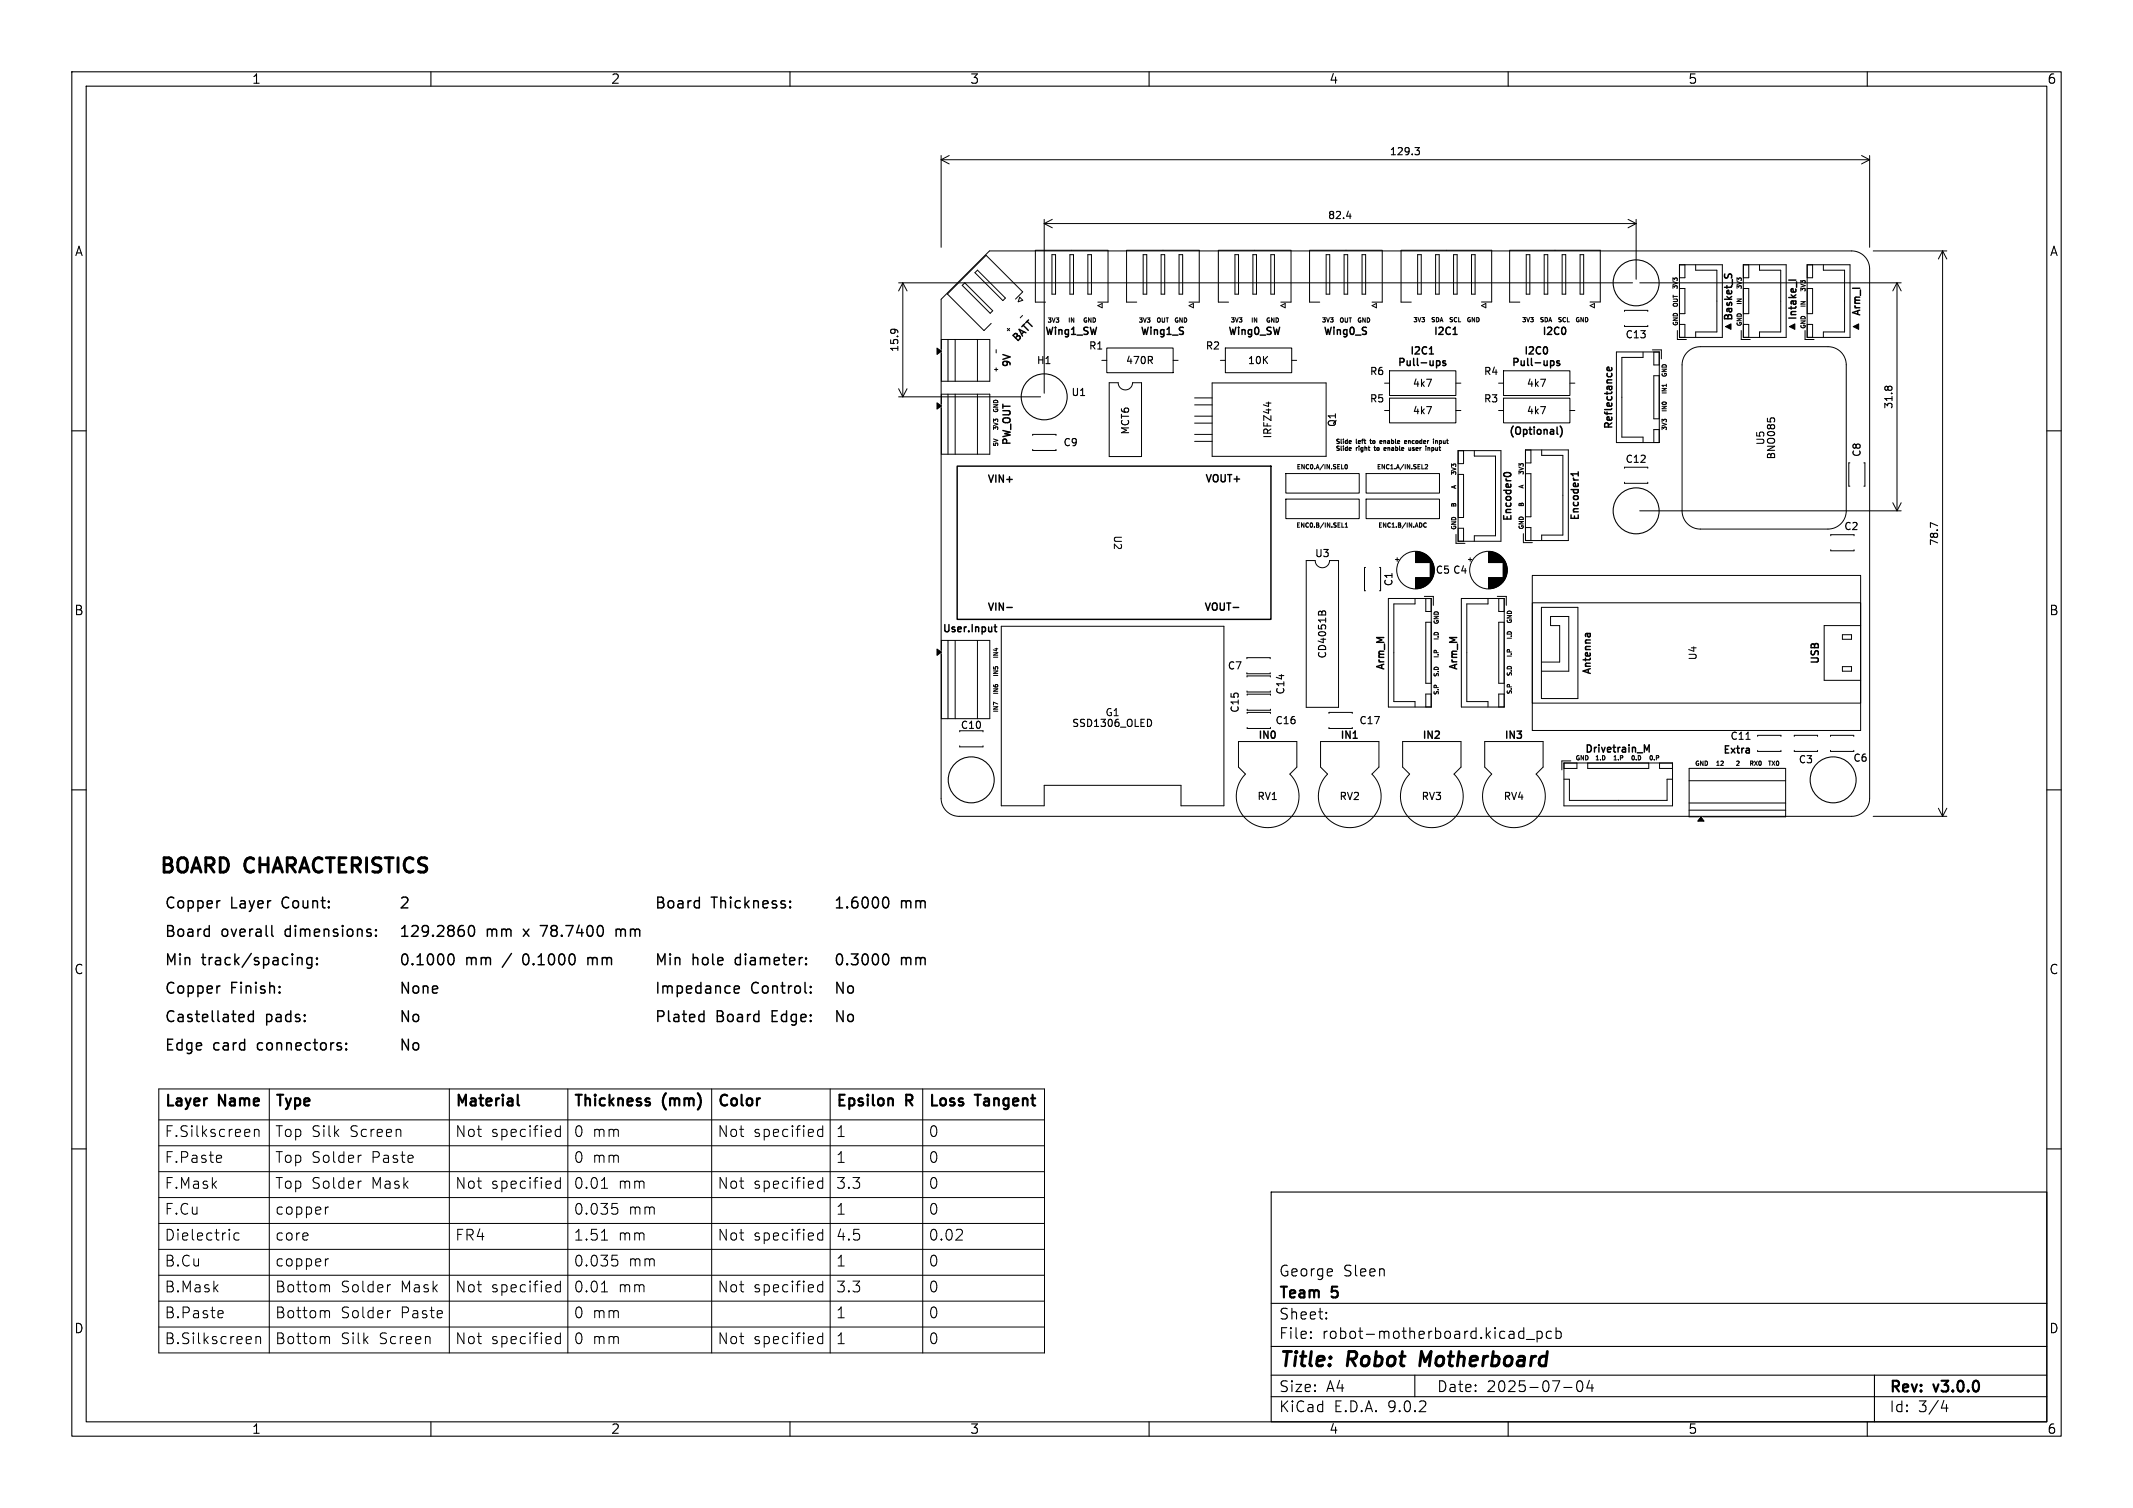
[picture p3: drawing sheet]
<svg xmlns="http://www.w3.org/2000/svg" width="297mm" height="210mm" viewBox="0 0 297 210" stroke-linecap="round" stroke-linejoin="round" font-family="sans-serif">
<defs><g id="words">
<g font-size="2.8">
<text x="22.1" y="122.6">BOARD</text>
<text x="34.2" y="122.6">CHARACTERISTICS</text>
<text x="178" y="190.9">Title:</text>
<text x="187.7" y="190.9">Robot</text>
<text x="198.6" y="190.9">Motherboard</text>
</g>
<g font-size="2.1">
<text x="22.9" y="127">Copper</text>
<text x="22.9" y="130.9">Board</text>
<text x="30.8" y="130.9">overall</text>
<text x="32.1" y="127">Layer</text>
<text x="39.5" y="127">Count:</text>
<text x="39.9" y="130.9">dimensions:</text>
<text x="55.5" y="127">2</text>
<text x="55.5" y="130.9">129.2860</text>
<text x="67.7" y="130.9">mm</text>
<text x="73.1" y="130.9">x</text>
<text x="75.8" y="130.9">78.7400</text>
<text x="86.5" y="130.9">mm</text>
<text x="91.1" y="127">Board</text>
<text x="99" y="127">Thickness:</text>
<text x="116" y="127">1.6000</text>
<text x="125.3" y="127">mm</text>
<text x="22.9" y="134.9">Min</text>
<text x="28.1" y="134.9">track/spacing:</text>
<text x="55.5" y="134.9">0.1000</text>
<text x="64.8" y="134.9">mm</text>
<text x="70.3" y="134.9">/</text>
<text x="73.3" y="134.9">0.1000</text>
<text x="82.6" y="134.9">mm</text>
<text x="91.1" y="134.9">Min</text>
<text x="96.3" y="134.9">hole</text>
<text x="102.6" y="134.9">diameter:</text>
<text x="116" y="134.9">0.3000</text>
<text x="125.3" y="134.9">mm</text>
<text x="22.9" y="142.8">Castellated</text>
<text x="22.9" y="138.8">Copper</text>
<text x="32.1" y="138.8">Finish:</text>
<text x="36.9" y="142.8">pads:</text>
<text x="55.5" y="142.8">No</text>
<text x="55.5" y="138.8">None</text>
<text x="91.1" y="138.8">Impedance</text>
<text x="91.1" y="142.8">Plated</text>
<text x="99.7" y="142.8">Board</text>
<text x="104.5" y="138.8">Control:</text>
<text x="107.6" y="142.8">Edge:</text>
<text x="116" y="138.8">No</text>
<text x="116" y="142.8">No</text>
<text x="22.9" y="146.8">Edge</text>
<text x="29.7" y="146.8">card</text>
<text x="36" y="146.8">connectors:</text>
<text x="55.5" y="146.8">No</text>
<text x="22.9" y="154.8">Layer</text>
<text x="30.5" y="154.8">Name</text>
<text x="38.2" y="154.8">Type</text>
<text x="63.3" y="154.8">Material</text>
<text x="79.8" y="154.8">Thickness</text>
<text x="92.3" y="154.8">(mm)</text>
<text x="99.8" y="154.8">Color</text>
<text x="116.3" y="154.8">Epsilon</text>
<text x="126.2" y="154.8">R</text>
<text x="129.2" y="154.8">Loss</text>
<text x="136" y="154.8">Tangent</text>
<text x="22.9" y="158.5">F.Silkscreen</text>
<text x="38.2" y="158.5">Top Silk</text>
<text x="48.5" y="158.5">Screen</text>
<text x="63.3" y="158.5">Not</text>
<text x="68.2" y="158.5">specified</text>
<text x="79.8" y="158.5">0 mm</text>
<text x="99.8" y="158.5">Not</text>
<text x="104.8" y="158.5">specified</text>
<text x="116.3" y="158.5">1</text>
<text x="129.2" y="158.5">0</text>
<text x="22.9" y="162.1">F.Paste</text>
<text x="22.9" y="165.7">F.Mask</text>
<text x="38.2" y="165.7">Top Solder</text>
<text x="38.2" y="162.1">Top Solder</text>
<text x="51.5" y="165.7">Mask</text>
<text x="51.5" y="162.1">Paste</text>
<text x="63.3" y="165.7">Not</text>
<text x="68.2" y="165.7">specified</text>
<text x="79.8" y="165.7">0.01</text>
<text x="79.8" y="162.1">0 mm</text>
<text x="86" y="165.7">mm</text>
<text x="99.8" y="165.7">Not</text>
<text x="104.8" y="165.7">specified</text>
<text x="116.3" y="165.7">3.3</text>
<text x="116.3" y="162.1">1</text>
<text x="129.2" y="162.1">0</text>
<text x="129.2" y="165.7">0</text>
<text x="22.9" y="172.9">Dielectric</text>
<text x="22.9" y="169.3">F.Cu</text>
<text x="38.2" y="169.3">copper</text>
<text x="38.2" y="172.9">core</text>
<text x="63.3" y="172.9">FR4</text>
<text x="79.8" y="172.9">1.51</text>
<text x="79.8" y="169.3">0.035</text>
<text x="86" y="172.9">mm</text>
<text x="87.4" y="169.3">mm</text>
<text x="99.8" y="172.9">Not</text>
<text x="104.8" y="172.9">specified</text>
<text x="116.3" y="172.9">4.5</text>
<text x="116.3" y="169.3">1</text>
<text x="129.2" y="172.9">0.02</text>
<text x="129.2" y="169.3">0</text>
<text x="22.9" y="176.5">B.Cu</text>
<text x="38.2" y="176.5">copper</text>
<text x="79.8" y="176.5">0.035</text>
<text x="87.4" y="176.5">mm</text>
<text x="116.3" y="176.5">1</text>
<text x="129.2" y="176.5">0</text>
<text x="178" y="178">George</text>
<text x="187" y="178">Sleen</text>
<text x="22.9" y="180.1">B.Mask</text>
<text x="22.9" y="183.8">B.Paste</text>
<text x="38.2" y="180.1">Bottom</text>
<text x="38.2" y="183.8">Bottom</text>
<text x="47.3" y="180.1">Solder</text>
<text x="47.3" y="183.8">Solder</text>
<text x="55.6" y="180.1">Mask</text>
<text x="55.6" y="183.8">Paste</text>
<text x="63.3" y="180.1">Not</text>
<text x="68.2" y="180.1">specified</text>
<text x="79.8" y="180.1">0.01</text>
<text x="79.8" y="183.8">0 mm</text>
<text x="86" y="180.1">mm</text>
<text x="99.8" y="180.1">Not</text>
<text x="104.8" y="180.1">specified</text>
<text x="116.3" y="183.8">1</text>
<text x="116.3" y="180.1">3.3</text>
<text x="129.2" y="180.1">0</text>
<text x="129.2" y="183.8">0</text>
<text x="178" y="184">Sheet:</text>
<text x="178" y="181.2">Team</text>
<text x="185.5" y="181.2">5</text>
<text x="22.9" y="187.4">B.Silkscreen</text>
<text x="38.2" y="187.4">Bottom</text>
<text x="47.3" y="187.4">Silk</text>
<text x="52.6" y="187.4">Screen</text>
<text x="63.3" y="187.4">Not</text>
<text x="68.2" y="187.4">specified</text>
<text x="79.8" y="187.4">0 mm</text>
<text x="99.8" y="187.4">Not</text>
<text x="104.8" y="187.4">specified</text>
<text x="116.3" y="187.4">1</text>
<text x="129.2" y="187.4">0</text>
<text x="178" y="186.7">File:</text>
<text x="184.1" y="186.7">robot-motherboard.kicad_pcb</text>
<text x="178" y="196.9">KiCad</text>
<text x="178" y="194.1">Size:</text>
<text x="184.7" y="194.1">A4</text>
<text x="185.7" y="196.9">E.D.A.</text>
<text x="193.3" y="196.9">9.0.2</text>
<text x="200" y="194.1">Date:</text>
<text x="207" y="194.1">2025-07-04</text>
<text x="263" y="194.3">Rev:</text>
<text x="263" y="196.9">Id:</text>
<text x="267.1" y="196.9">3/4</text>
<text x="269.4" y="194.3">v3.0.0</text>
</g>
<g font-size="1.8">
<text x="35" y="11.9">1</text>
<text x="85" y="11.9">2</text>
<text x="135" y="11.9">3</text>
<text x="185" y="11.9">4</text>
<text x="235" y="11.9">5</text>
<text x="285" y="11.9">6</text>
<text x="10.3" y="35.9">A</text>
<text x="285.4" y="35.9">A</text>
<text x="10.3" y="85.9">B</text>
<text x="285.3" y="85.9">B</text>
<text x="10.3" y="135.9">C</text>
<text x="285.3" y="135.9">C</text>
<text x="10.3" y="185.9">D</text>
<text x="285.3" y="185.9">D</text>
<text x="35" y="199.9">1</text>
<text x="85" y="199.9">2</text>
<text x="135" y="199.9">3</text>
<text x="185" y="199.9">4</text>
<text x="235" y="199.9">5</text>
<text x="285" y="199.9">6</text>
</g>
<g font-size="1.4">
<text x="193.4" y="21.8">129.3</text>
<text x="184.8" y="30.7">82.4</text>
<text x="141.7" y="48" transform="rotate(-45 141.7 48)">BATT</text>
<text x="145.4" y="46.9">Wing1_SW</text>
<text x="158.7" y="46.9">Wing1_S</text>
<text x="170.9" y="46.9">Wing0_SW</text>
<text x="184.2" y="46.9">Wing0_S</text>
<text x="199.5" y="46.9">I2C1</text>
<text x="214.6" y="46.9">I2C0</text>
<text x="226.2" y="47.3">C13</text>
<text x="241.5" y="44.8" transform="rotate(-90 241.5 44.8)">Basket_S</text>
<text x="250.4" y="44.7" transform="rotate(-90 250.4 44.7)">Intake_I</text>
<text x="259.3" y="44.2" transform="rotate(-90 259.3 44.2)">Arm_I</text>
<text x="125.3" y="49.1" transform="rotate(-90 125.3 49.1)">15.9</text>
<text x="141" y="51.3" transform="rotate(-90 141 51.3)">9V</text>
<text x="144.3" y="50.9">H1</text>
<text x="151.5" y="48.9">R1</text>
<text x="156.7" y="50.9">470R</text>
<text x="167.8" y="48.9">R2</text>
<text x="173.7" y="50.9">10K</text>
<text x="190.6" y="52.4">R6</text>
<text x="194.5" y="51.5">Pull-ups</text>
<text x="196.2" y="49.9">I2C1</text>
<text x="206.5" y="52.4">R4</text>
<text x="210.4" y="51.5">Pull-ups</text>
<text x="212.1" y="49.9">I2C0</text>
<text x="149.1" y="55.4">U1</text>
<text x="186.2" y="59.6" transform="rotate(-90 186.2 59.6)">Q1</text>
<text x="190.6" y="56.2">R5</text>
<text x="196.6" y="57.9">4k7</text>
<text x="196.6" y="54.1">4k7</text>
<text x="206.5" y="56.2">R3</text>
<text x="212.5" y="57.9">4k7</text>
<text x="212.5" y="54.1">4k7</text>
<text x="224.8" y="59.9" transform="rotate(-90 224.8 59.9)">Reflectance</text>
<text x="263.7" y="57.1" transform="rotate(-90 263.7 57.1)">31.8</text>
<text x="141" y="62.2" transform="rotate(-90 141 62.2)">PW_OUT</text>
<text x="148" y="62.3">C9</text>
<text x="157.4" y="60.6" transform="rotate(-90 157.4 60.6)">MCT6</text>
<text x="177.2" y="61.2" transform="rotate(-90 177.2 61.2)">IRFZ44</text>
<text x="210" y="61">(Optional)</text>
<text x="226.2" y="64.7">C12</text>
<text x="245.8" y="62" transform="rotate(-90 245.8 62)">U5</text>
<text x="247.4" y="64.1" transform="rotate(-90 247.4 64.1)">BNO085</text>
<text x="259.3" y="63.7" transform="rotate(-90 259.3 63.7)">C8</text>
<text x="137.4" y="67.5">VIN+</text>
<text x="167.7" y="67.4">VOUT+</text>
<text x="155" y="74.5" transform="rotate(90 155 74.5)">U2</text>
<text x="183" y="77.8">U3</text>
<text x="210.7" y="72.7" transform="rotate(-90 210.7 72.7)">Encoder0</text>
<text x="220.1" y="72.6" transform="rotate(-90 220.1 72.6)">Encoder1</text>
<text x="256.7" y="74">C2</text>
<text x="270.1" y="76.1" transform="rotate(-90 270.1 76.1)">78.7</text>
<text x="194.1" y="81.7" transform="rotate(-90 194.1 81.7)">C1</text>
<text x="199.8" y="80.1">C5 C4</text>
<text x="131.1" y="88.3">User.Input</text>
<text x="137.4" y="85.3">VIN-</text>
<text x="167.6" y="85.3">VOUT-</text>
<text x="170.9" y="93.4">C7</text>
<text x="184.9" y="91.8" transform="rotate(-90 184.9 91.8)">CD4051B</text>
<text x="193" y="93.5" transform="rotate(-90 193 93.5)">Arm_M</text>
<text x="203.2" y="93.5" transform="rotate(-90 203.2 93.5)">Arm_M</text>
<text x="221.8" y="94.1" transform="rotate(-90 221.8 94.1)">Antenna</text>
<text x="236.4" y="92" transform="rotate(-90 236.4 92)">U4</text>
<text x="253.5" y="92.6" transform="rotate(-90 253.5 92.6)">USB</text>
<text x="133.7" y="101.7">C10</text>
<text x="149.2" y="101.4">SSD1306_OLED</text>
<text x="153.9" y="99.9">G1</text>
<text x="172.7" y="99.4" transform="rotate(-90 172.7 99.4)">C15</text>
<text x="177.5" y="101.1">C16</text>
<text x="179" y="96.8" transform="rotate(-90 179 96.8)">C14</text>
<text x="189.2" y="101.1">C17</text>
<text x="175.1" y="103.2">IN0</text>
<text x="186.5" y="103.2">IN1</text>
<text x="197.9" y="103.2">IN2</text>
<text x="209.4" y="103.2">IN3</text>
<text x="220.6" y="105.1">Drivetrain_M</text>
<text x="239.8" y="105.2">Extra</text>
<text x="240.8" y="103.2">C11</text>
<text x="250.4" y="106.5">C3</text>
<text x="258" y="106.3">C6</text>
<text x="175" y="111.6">RV1</text>
<text x="186.4" y="111.6">RV2</text>
<text x="197.8" y="111.6">RV3</text>
<text x="209.3" y="111.6">RV4</text>
</g>
<g font-size=".8">
<text x="233.8" y="40.4" transform="rotate(-90 233.8 40.4)">3V3</text>
<text x="242.7" y="40.4" transform="rotate(-90 242.7 40.4)">3V3</text>
<text x="251.6" y="40.7" transform="rotate(-90 251.6 40.7)">3V3</text>
<text x="140.4" y="46.6" transform="rotate(-45 140.4 46.6)">+</text>
<text x="145.8" y="45.1">3V3</text>
<text x="148.6" y="45.1">IN</text>
<text x="150.7" y="45.1">GND</text>
<text x="158.5" y="45.1">3V3</text>
<text x="160.9" y="45.1">OUT</text>
<text x="163.4" y="45.1">GND</text>
<text x="171.3" y="45.1">3V3</text>
<text x="174.1" y="45.1">IN</text>
<text x="176.2" y="45.1">GND</text>
<text x="184" y="45.1">3V3</text>
<text x="186.4" y="45.1">OUT</text>
<text x="188.9" y="45.1">GND</text>
<text x="196.7" y="45">3V3</text>
<text x="199.2" y="45">SDA</text>
<text x="201.7" y="45">SCL</text>
<text x="204.1" y="45">GND</text>
<text x="211.8" y="45">3V3</text>
<text x="214.3" y="45">SDA</text>
<text x="216.8" y="45">SCL</text>
<text x="219.3" y="45">GND</text>
<text x="233.8" y="45.5" transform="rotate(-90 233.8 45.5)">GND</text>
<text x="233.8" y="42.9" transform="rotate(-90 233.8 42.9)">OUT</text>
<text x="242.7" y="45.5" transform="rotate(-90 242.7 45.5)">GND</text>
<text x="242.7" y="42.5" transform="rotate(-90 242.7 42.5)">IN</text>
<text x="251.6" y="45.9" transform="rotate(-90 251.6 45.9)">GND</text>
<text x="251.6" y="42.9" transform="rotate(-90 251.6 42.9)">IN</text>
<text x="139.1" y="51.9" transform="rotate(-90 139.1 51.9)">+</text>
<text x="232.2" y="52.6" transform="rotate(-90 232.2 52.6)">GND</text>
<text x="139.1" y="57.6" transform="rotate(-90 139.1 57.6)">GND</text>
<text x="232.2" y="57.5" transform="rotate(-90 232.2 57.5)">IN0</text>
<text x="232.2" y="55" transform="rotate(-90 232.2 55)">IN1</text>
<text x="139.1" y="62.3" transform="rotate(-90 139.1 62.3)">5V</text>
<text x="139.1" y="60" transform="rotate(-90 139.1 60)">3V3</text>
<text x="180.5" y="65.5">ENC0.A/IN.SEL0</text>
<text x="185.9" y="62">Slide</text>
<text x="185.9" y="63">Slide</text>
<text x="188.9" y="62">left</text>
<text x="188.9" y="63">right</text>
<text x="191.2" y="62">to</text>
<text x="191.6" y="65.5">ENC1.A/IN.SEL2</text>
<text x="191.8" y="63">to</text>
<text x="192.9" y="62">enable</text>
<text x="193.5" y="63">enable</text>
<text x="196.7" y="62">encoder</text>
<text x="197.2" y="63">user</text>
<text x="199.9" y="63">input</text>
<text x="201" y="62">input</text>
<text x="232.2" y="60" transform="rotate(-90 232.2 60)">3V3</text>
<text x="202.9" y="70.7" transform="rotate(-90 202.9 70.7)">B</text>
<text x="202.9" y="68.2" transform="rotate(-90 202.9 68.2)">A</text>
<text x="202.9" y="66.3" transform="rotate(-90 202.9 66.3)">3V3</text>
<text x="212.3" y="70.7" transform="rotate(-90 212.3 70.7)">B</text>
<text x="212.3" y="68.1" transform="rotate(-90 212.3 68.1)">A</text>
<text x="212.3" y="66.2" transform="rotate(-90 212.3 66.2)">3V3</text>
<text x="180.4" y="73.6">ENC0.B/IN.SEL1</text>
<text x="191.8" y="73.6">ENC1.B/IN.ADC</text>
<text x="202.9" y="73.9" transform="rotate(-90 202.9 73.9)">GND</text>
<text x="212.3" y="73.8" transform="rotate(-90 212.3 73.8)">GND</text>
<text x="200.5" y="89.2" transform="rotate(-90 200.5 89.2)">I.D</text>
<text x="200.5" y="87" transform="rotate(-90 200.5 87)">GND</text>
<text x="210.7" y="89.1" transform="rotate(-90 210.7 89.1)">I.D</text>
<text x="210.7" y="86.9" transform="rotate(-90 210.7 86.9)">GND</text>
<text x="139.1" y="94.3" transform="rotate(-90 139.1 94.3)">IN5</text>
<text x="139.1" y="91.8" transform="rotate(-90 139.1 91.8)">IN4</text>
<text x="200.5" y="94.4" transform="rotate(-90 200.5 94.4)">S.D</text>
<text x="200.5" y="91.7" transform="rotate(-90 200.5 91.7)">I.P</text>
<text x="210.7" y="94.3" transform="rotate(-90 210.7 94.3)">S.D</text>
<text x="210.7" y="91.6" transform="rotate(-90 210.7 91.6)">I.P</text>
<text x="139.1" y="99.3" transform="rotate(-90 139.1 99.3)">IN7</text>
<text x="139.1" y="96.8" transform="rotate(-90 139.1 96.8)">IN6</text>
<text x="200.5" y="96.9" transform="rotate(-90 200.5 96.9)">S.P</text>
<text x="210.7" y="96.8" transform="rotate(-90 210.7 96.8)">S.P</text>
<text x="219.3" y="106">GND</text>
<text x="222" y="106">1.D</text>
<text x="224.5" y="106">1.P</text>
<text x="227" y="106">0.D</text>
<text x="229.5" y="106">0.P</text>
<text x="235.9" y="106.8">GND</text>
<text x="238.8" y="106.8">12</text>
<text x="241.6" y="106.8">2</text>
<text x="243.5" y="106.8">RX0</text>
<text x="246.1" y="106.8">TX0</text>
</g>
</g></defs>
<g fill="none" stroke="#000" stroke-width=".15">
<path d="M10 10h277v190h-277zM12 12h273v186h-273zM60 10v2M110 10v2M160 10v2M210 10v2M260 10v2M187.5 30.1h.6M188 29.8v.6M197 20.5h.6l-.3 .4 .3 .1v.4l-.2 .1h-.2M124.4 45.9l.2 .1M124.9 46a.78 .78 0 0 0-.8-.1l-.1 .1"/>
<path d="M160.1 50.2l.4 .4M160.4 49.7v.4M176.6 56v.6M198.6 56.6h.7l-.4 1M198.6 52.8h.7l-.4 1M214.5 56.6h.7l-.4 1M214.5 52.8h.7l-.4 1M246.1 58.2v.5M246.5 58.4l.2-.2h.2l.2 .2M262.4 54l.2-.2 .3 .2 .1-.2h.3l.1 .2M10 60h2M190.7 61.4h.3"/>
<path d="M190.8 61.2v.5l.2 .1M191.3 62.3h.2M191.4 62.1v.5l.1 .1M192.2 61.4h.2v.1l-.3 .1M192.4 61.7l-.2 .1M192.8 62.3l.2 .1v.1h-.3M193 62.7h-.2M195.8 61.4l.1 .1-.3 .1M196.1 61.4h.2l.1 .4M196.1 61.4v.4M196.4 62.3v.4M196.4 62.7h.1"/>
<path d="M196.9 62.4h-.2l.2 .2v.1h-.2M199.4 62.7h.2v-.3h-.2v.5M200.4 61.4h.2l.1 .1v.2h-.3M200.4 61.4v.6M269.8 73.2l-1-.4v.7M285 60h2M184.1 85.3l.2-.2h.2l.1 .5M184.1 85.3l-.2-.2-.2 .1-.1 .4M184.1 85.3v.3M10 110h2M160 100.2a.54 .54 0 0 1 .4 .5 .54 .54 0 0 1-.4 .5M243.1 103h.6"/>
<path d="M285 110h2M10 160h2M177 166h108v32h-108zM285 160h2M60 198v2M110 198v2M160 198v2M177 194.5h108M177 191.5h108M177 187.5h108M177 181.5h108M182.5 186.3h.1l-.1 .1"/>
<path d="M182.5 186.3v.1M182.5 185.5v.1M182.5 185.5h.1l-.1 .1M184.7 183.6v.1M184.7 183.6h-.1l.1 .1M184.7 182.8v.1M184.7 182.8h-.1l.1 .1M197 191.5v3M210 198v2M211.7 185.4l.5 .1M212.2 184.9v1.5M212.2 186.3l-.5 .1"/>
<path d="M212.5 186.5h1.2M214 185.5l.5-.1 .2 .3v.4l-.1 .2-.1 .1-.5-.1M214 185.4v1.5M216 185.5l-.4-.1-.3 .3v.4l.2 .2 .1 .1 .4-.1M216.7 185.5l.4-.1 .3 .3v.4l-.2 .2-.1 .1-.4-.1M216.7 184.9v1.5M217.7 193.2h1.2M219.7 192.4a.36 .36 0 0 1 .6 .2 .77 .77 0 0 1-.4 1.2 1 1 0 0 1-.2-1.4zM221.3 192.2l-.3 1.1h.9M221.7 192.8v1M260 198v2M261 191.5v6.5"/>
<path d="M270.7 195l-.4 1.1h.9M271 195.6v1"/>
<circle cx="227.8" cy="39.4" r="3.2"/>
<circle cx="145.4" cy="55.3" r="3.2"/>
<circle cx="227.8" cy="71.1" r="3.2"/>
<circle cx="135.2" cy="108.6" r="3.2"/>
<circle cx="255.2" cy="108.6" r="3.2"/>
</g>
<g fill="none" stroke="#000" stroke-width=".4">
<path d="M23.8 119.6l-.3-.1h-.7v2M24.8 119.7a.68 .68 0 0 1 1.2 0M29.7 119.6l-.3-.1h-.7v2M31.6 119.7l-.5-.2h-.4v2M35.3 119.6a.69 .69 0 0 0-1 .1M36.2 119.5v2M37.3 119.5v2M41 119.6l-.2-.1h-.8v2M44.8 119.6a.69 .69 0 0 0-1 .1M45.4 119.5h1.2M46 119.5v2M48.2 119.5h-1v2"/>
<path d="M50.1 119.6l-.3-.1h-.8v2M51 119.5v2M53 119.5h-.7l-.3 .1M53.6 119.5h1.2M54.2 119.5v2M55.4 119.5v2M57.5 119.6a.69 .69 0 0 0-1 .1M59.4 119.5h-.7l-.3 .1M26.7 121.5l.6-2 .7 2M38 121.5l.7-2 .6 2M41.7 121.5l.7-2 .6 2M197.9 188.2l-.2 2"/>
</g>
<path d="M130.5 48.5l.6 .4-.6 .5zM130.5 56.1l.6 .4-.6 .5zM240.3 45.5l.7-.4v.8zM249.2 45.5l.7-.4v.8zM258 45.5l.8-.4v.8zM130.5 90.4l.6 .4-.6 .5zM236.8 113.7l.5 .7h-.9z" fill="#000" stroke="#000" stroke-width=".14"/>
<g fill="none" stroke="#000" stroke-width=".14">
<path d="M125.1 39.4h102.2M125.7 39.4v15.9M125.7 39.4l.6 1.1M125.7 39.4l-.6 1.1M131 21.7v12.7M131 22.2h129.3M131 22.2l1.2 .6M132.2 21.7l-1.2 .5M134.3 39.4l3.9 3.9-.3 .3-3.9-3.9zM135.8 38l.3-.4 3.9 3.9-.4 .4zM144.2 34.9v7.2h1.4M144.2 34.9h10.1"/>
<path d="M145.4 30.5v24.3M145.4 31.1h82.4M145.4 31.1l1.1 .6M146.5 35.5h.5v5.5h-.5zM146.5 30.5l-1.1 .6M149 35.5h.5v5.5h-.5zM151.5 35.5h.5v5.5h-.5zM154.3 34.9v7.2h-1.4M156.9 34.9v7.2h1.4M156.9 34.9h10.1M159.2 35.5h.5v5.5h-.5zM161.7 35.5h.5v5.5h-.5z"/>
<path d="M164.2 35.5h.5v5.5h-.5zM167 34.9v7.2h-1.4M169.6 34.9v7.2h1.5M169.6 34.9h10.2M172 35.5h.5v5.5h-.5zM174.5 35.5h.5v5.5h-.5zM177 35.5h.5v5.5h-.5zM179.8 34.9v7.2h-1.5M182.3 34.9v7.2h1.5M182.3 34.9h10.2M184.7 35.5h.5v5.5h-.5zM187.2 35.5h.5v5.5h-.5z"/>
<path d="M189.7 35.5h.5v5.5h-.5zM192.5 34.9v7.2h-1.5M195.1 34.9v7.2h1.4M195.1 34.9h12.6v7.2h-1.4M197.4 35.5h.5v5.5h-.5zM199.9 35.5h.5v5.5h-.5zM202.4 35.5h.5v5.5h-.5zM204.9 35.5h.5v5.5h-.5zM210.2 34.9v7.2h1.4M210.2 34.9h12.6v7.2h-1.4M212.5 35.5h.5v5.5h-.5zM215 35.5h.5v5.5h-.5z"/>
<path d="M217.5 35.5h.5v5.5h-.5zM220 35.5h.5v5.5h-.5zM226.7 30.5l1.1 .6M227.8 30.5v8.4M227.8 31.1l-1.1 .6M228.3 39.4h36.4M233.8 36.9h6v10.1h-6zM234.6 36.9v1.8h-.7M236.1 36.9v.7h3v8.6h-3v.8M242.7 36.9h6v10.1h-6zM243.5 36.9v1.8h-.8M245 36.9v.7h2.9v8.6h-2.9v.8"/>
<path d="M251.6 36.9h6v10.1h-6zM252.4 36.9v1.8h-.8M253.9 36.9v.7h2.9v8.6h-2.9v.8M259.2 21.7l1.1 .5M260.3 21.7v12.7M260.3 22.2l-1.1 .6M260.8 34.9h10.3M264.1 39.4v31.7M264.1 39.4l.6 1.1M264.1 39.4l-.5 1.1M270.5 34.9v78.8M270.5 34.9l.6 1.2"/>
<path d="M270.5 34.9l-.6 1.2M125.1 54.1l.6 1.2M125.1 55.3h19.8M126.3 54.1l-.6 1.2M131 41.7l6.8-6.8h120a2.5 2.5 0 0 1 2.5 2.5v73.8a2.5 2.5 0 0 1-2.5 2.5h-124.3a2.5 2.5 0 0 1-2.5-2.5zM131.1 48.6v-1.3h6.7v5.8h-6.7v-3.9M131.1 56.2v-1.3h6.7v8.4h-6.7v-6.5M132 47.3v5.8M132 54.9v8.4M133 47.3v5.8M133 54.9v8.4M136.1 47.3v5.8"/>
<path d="M136.1 54.9v8.4M138.7 48.7v.4M141.4 41.7l1-1.1-5.1-5-5.4 5.3 5.1 5.1 1-1M142 41.4l.4 .4-.6 .2zM142.4 43.9l-.3 .4M152.9 42.6l.6-.3v.6zM153.4 50.2h.7M154.1 48.5h9.2v3.4h-9.2zM154.4 53.3h1.3a1 1 0 0 0 1 1 1 1 0 0 0 1-1h1.2v10.3h-4.5zM163.3 50.2h.7M165.6 42.6l.6-.3v.6zM166.3 55.4h2.5"/>
<path d="M166.3 56.4h2.5M166.3 58h2.5M166.3 58.9h2.5M168.8 53.3h15.8v10.3h-15.8zM169.9 50.2h.7M170.6 48.5h9.3v3.4h-9.3zM178.3 42.6l.6-.3v.6zM179.9 50.2h.7M191 42.6l.6-.3v.6zM192.8 57.2h.7M192.8 53.4h.7M193.5 55.5h9.2v3.4h-9.2z"/>
<path d="M193.5 51.6h9.2v3.5h-9.2zM202.7 57.2h.7M202.7 53.4h.7M206.3 42.6l.6-.3v.6zM208.7 57.2h.7M208.7 53.4h.7M209.4 55.5h9.2v3.4h-9.2zM209.4 51.6h9.2v3.5h-9.2zM218.6 57.2h.7M218.6 53.4h.7M221.4 42.6l.6-.3v.6zM225.1 49h5.9v12.6h-5.9z"/>
<path d="M226.2 43.4v-.2h3.2v.2M226.2 45.3v.2h3.2v-.2M228.8 49v.8h-3v11.1h3v.7M230.1 48.7h1.2v1.3M230.3 49v1.8h.7M231 52.3h-.7v6h.7M231 59.8h-.7v1.8h.7M232 53.5v.3M233.6 46v1.3h1.2M233.9 40.2h.7v3.5h-.7M233.9 45.2h.7v1.8M235 49a2.54 2.54 0 0 1 1.8-.7h17.7a2.54 2.54 0 0 1 2.6 2.5v20.3a2.54 2.54 0 0 1-2.6 2.6h-17.7a2.54 2.54 0 0 1-2.6-2.6v-20.3a2.54 2.54 0 0 1 .8-1.8z"/>
<path d="M242.5 46v1.3h1.2M242.7 40.2h.8v3.5h-.8M242.7 45.2h.8v1.8M251.3 46v1.3h1.3M251.6 40.2h.8v3.5h-.8M251.6 45.2h.8v1.8M143.8 60.6v-.1h3.2v.1M143.8 62.6v.1h3.2v-.1M166.3 60.5h2.5M166.3 61.5h2.5M179 69.5h10.3v2.7h-10.3zM179 66h10.3v2.7h-10.3z"/>
<path d="M181.9 78.1h1.2a1 1 0 0 0 1 1 1 1 0 0 0 1-1h1.3v20.4h-4.5zM186.8 73.4h.3M187.3 73.4h.3M187.3 73l.2-.2v.6M187.3 64.8l.1-.1a.29 .29 0 0 1 .2 .3 .29 .29 0 0 1-.3 .3v-.2zM190.1 79h-.1v3.3h.1M190.2 69.5h10.2v2.7h-10.2zM190.2 66h10.2v2.7h-10.2zM192.1 79h.1v3.3h-.1M194.3 77.9h.5M194.5 77.7v.5M197.1 76.8v1.6"/>
<path d="M197.2 76.8v1.6M197.3 76.8v1.6M197.4 76.8v1.6M197.5 76.8v1.6M197.5 76.9v1.5M197.6 76.9v1.5M197.7 76.9v1.5M197.8 76.9v1.5M197.9 76.9v1.5M197.9 77v1.4M198 77v1.4M198.1 77v1.4"/>
<path d="M198.2 77v1.4M198.2 77.1v1.3M198.3 73.3l.1 .1h.2M198.3 77.1v1.3M198.4 77.1v1.3M198.4 77.2v1.2M198.4 64.8l.3-.1 .1 .2-.4 .4h.4M198.5 77.2v1.2M198.6 77.3v1.1M198.6 72.9l-.2-.1-.1 .2M198.7 77.3v1.1M198.7 77.4v1"/>
<path d="M198.8 77.4v1M198.8 77.5v.9M198.9 77.5v.9M198.9 77.6v.8M199 77.6v.8M199 77.7v.7M199.1 77.7v.7M199.1 77.8v3.2M199.2 77.8v3.1M199.2 77.9v3M199.3 78v2.8M199.3 78.1v2.6"/>
<path d="M199.4 78.1v2.5M199.4 78.2v2.4M199.5 78.3v2.2M199.5 78.4v2M199.5 78.5v1.8M202.7 74.4v1.3h1.3M203 62.8h6v12.6h-6zM203 62.8v1.8h.8v-1.8M203 66.1h.8v6h-.8zM203 75.4v-1.8h.8v1.8M204.5 77.9h.5M204.7 77.7v.5"/>
<path d="M205.3 62.8v.7h2.9v11.1h-2.9v.8M207.3 76.8v1.6M207.4 76.8v1.6M207.5 76.8v1.6M207.6 76.8v1.6M207.7 76.8v1.6M207.7 76.9v1.5M207.8 76.9v1.5M207.9 76.9v1.5M208 76.9v1.5M208.1 76.9v1.5M208.1 77v1.4"/>
<path d="M208.2 77v1.4M208.3 77v1.4M208.4 77.1v1.3M208.5 77.1v1.3M208.6 77.2v1.2M208.7 77.2v1.2M208.7 77.3v1.1M208.8 77.3v1.1M208.9 77.4v1M209 77.5v.9M209.1 77.5v.9M209.1 77.6v.8"/>
<path d="M209.2 77.7v.7M209.3 77.7v.7M209.3 77.8v3.2M209.3 77.8v3.1M209.4 77.9v3M209.4 78v2.8M209.5 78v2.8M209.5 78.1v2.6M209.5 78.1v2.5M209.6 78.2v2.4M209.6 78.3v2.2M209.7 78.4v2"/>
<path d="M209.7 78.5v1.8M209.7 78.6v1.6M209.8 78.7v1.4M209.8 78.9v1M209.9 79.1v.6M212.1 74.3v1.3h1.3M212.4 62.7h6v12.6h-6zM212.4 66h.8v6h-.8M212.4 73.5h.8v1.8h-.8M213.2 62.7v1.8h-.8M214.7 62.7v.7h2.9v11.1h-2.9v.8M226.2 65.2v-.1h3.2v.1"/>
<path d="M226.2 67.2v.1h3.2v-.1M228.3 71.1h36.4M254.9 74.6v-.1h3.3v.1M254.9 76.6v.1h3.3v-.1M257.6 64.5h-.2v3.2h.2M259.5 64.5h.2v3.2h-.2M263.6 70l.5 1.1M264.7 70l-.6 1.1M131.1 90.5v-1.3h6.7v10.9h-6.7v-9M132 89.2v10.9M133 89.2v10.9M136.1 89.2v10.9"/>
<path d="M139.4 87.2h31v25h-6v-2.8h-19v2.8h-6zM173.6 91.7v-.1h3.3v.1M173.6 93.7v.1h3.3v-.1M173.6 94.3v-.2h3.3v.2M173.6 96.2v.2h3.3v-.2M173.7 96.8v-.1h3.2v.1M173.7 99.4v-.2h3.2v.2M173.7 98.8v.1h3.2v-.1M185 99.4v-.2h3.3v.2M193.3 83.3h6v15.2h-6zM197 83.4v.7h-2.9v13.6h2.9v.8M197.1 80.4v1.6"/>
<path d="M197.2 80.4v1.6M197.3 80.4v1.6M197.4 80.4v1.6M197.5 80.4v1.6M197.5 80.4v1.5M197.6 80.4v1.5M197.7 80.4v1.5M197.8 80.4v1.5M197.9 80.4v1.5M197.9 80.4v1.4M198 80.4v1.4M198.1 80.4v1.4"/>
<path d="M198.2 80.4v1.3M198.3 80.4v1.3M198.3 83.1h1.3v1.2M198.4 80.4v1.2M198.5 80.4v1.2M198.5 80.4v1.1M198.6 80.4v1.1M198.7 80.4v1.1M198.7 80.4v1M198.8 80.4v1M198.8 80.4v.9M198.9 80.4v.9"/>
<path d="M198.9 80.4v.8M199 80.4v.8M199 80.4v.7M199.1 80.4v.7M199.1 80.4v.6M199.3 83.4h-.8v1.8h.8M199.3 86.7h-.8v8.5h.8M199.3 96.7h-.8v1.8h.8M203.5 83.3h6v15.2h-6zM207.2 83.4v.7h-3v13.6h3v.8M207.3 80.4v1.6M207.4 80.4v1.6"/>
<path d="M207.5 80.4v1.6M207.6 80.4v1.6M207.7 80.4v1.5M207.8 80.4v1.5M207.9 80.4v1.5M208 80.4v1.5M208.1 80.4v1.5M208.1 80.4v1.4M208.2 80.4v1.4M208.3 80.4v1.4M208.3 80.4v1.3M208.4 80.4v1.3"/>
<path d="M208.5 80.4v1.3M208.5 83.1h1.2v1.2M208.5 80.4v1.2M208.6 80.4v1.2M208.7 80.4v1.2M208.7 80.4v1.1M208.8 80.4v1.1M208.9 80.4v1M209 80.4v.9M209.1 80.4v.9M209.1 80.4v.8M209.2 80.4v.7"/>
<path d="M209.3 80.4v.6M209.4 83.4h-.7v1.8h.7M209.4 86.7h-.7v8.5h.7M209.4 96.7h-.7v1.8h.7M213.4 83.9h45.7v14h-45.7zM213.4 80.1h45.7v21.6h-45.7zM214.6 92.2h2.6v-5.1h-1.3v-1.2h2.5v7.6h-3.8M214.6 84.6h5.1v12.7h-5.1zM256.5 92.8h1.3v.7h-1.3zM256.5 88.4h1.3v.6h-1.3zM259.1 87.1h-5.1v7.6h5.1M133.6 101.8h3.3v.1"/>
<path d="M133.6 103.9v.1h3.3v-.1M172.4 103.3h8.2v3.5l-1 1a4.4 4.4 0 0 1 0 6.2 4.4 4.4 0 0 1-6.2 0 4.4 4.4 0 0 1 0-6.2l-1-1zM173.7 101.3v.2h3.2v-.2M183.9 103.3h8.1v3.5l-1 1a4.4 4.4 0 0 1 0 6.2 4.4 4.4 0 0 1-6.1 0 4.4 4.4 0 0 1 0-6.2l-1-1zM185 101.3v.2h3.3v-.2M195.3 103.3h8.1v3.5l-.9 1a4.4 4.4 0 0 1 0 6.2 4.4 4.4 0 0 1-6.2 0 4.4 4.4 0 0 1 0-6.2l-1-1zM206.7 103.3h8.2v3.5l-1 1a4.4 4.4 0 0 1 0 6.2 4.4 4.4 0 0 1-6.2 0 4.4 4.4 0 0 1 0-6.2l-1-1zM217.8 106.3h15.1v5.9h-15.1zM217.8 106.3h1.8v.7h-1.8M217.8 108.5h.7v3h13.6v-3h.8M218.7 106h-1.2v1.2M221.1 106.3h8.5v.7h-8.5z"/>
<path d="M232.9 106.3h-1.8v.7h1.8M235.2 108.7h13.4M235.2 111.8h13.4M235.2 112.8h13.4M236.5 113.7h-1.3v-6.7h13.4v6.7h-11.5M244.7 102.6v-.2h3.3v.2M244.7 104.5v.1h3.3v-.1M249.8 102.6v-.2h3.3v.2M249.8 104.5v.1h3.3v-.1M254.9 102.6v-.2h3.2v.2M254.9 104.5v.1h3.2v-.1M260.8 113.7h10.3"/>
<path d="M269.9 112.6l.6 1.1M271.1 112.6l-.6 1.1M22.1 159.6h123.3M22.1 151.7h123.3v36.7h-123.3zM22.1 156h123.3M35.4 157.4a.37 .37 0 0 1 .7 .1v.8M35.4 157.3v1M37.5 151.7v36.7M55.7 157.3l.1 1M62.6 151.7v36.7M78 157.3h-.4l-.3 .3v.4l.2 .2 .1 .1 .4-.1M78 156.8v1.5"/>
<path d="M79.1 151.7v36.7M99.1 151.7v36.7M114.6 156.8v1.5M114.6 157.3h-.5l-.3 .3v.4l.2 .2 .1 .1 .5-.1M115.6 151.7v36.7M128.5 151.7v36.7M22.1 174h123.3M22.1 166.8h123.3M22.1 177.6h123.3M22.1 163.2h123.3M22.1 170.4h123.3M30.6 160.9l.2 .1 .1 .2-.8 .2"/>
<path d="M30.8 161.8l-.2 .1M33.3 171.8l-.4-.1-.3 .3v.4l.1 .2 .2 .1 .4-.1M45.5 178.9l.3 .1 .1 .1v.8M45.7 168.1l-.2 .1-.2 .2M45.7 175.3l-.2 .1-.2 .2M50.3 164.5l-.3 .1M50.3 160.9l-.3 .1M54.4 178.9l-.4 .2M57.5 161v.2l-.7 .2M78 164.6l-.4-.1-.3 .3v.4l.2 .2 .1 .1 .4-.1M78 179l-.4-.1-.3 .3v.4l.2 .2 .1 .1 .4-.1M78 164v1.5"/>
<path d="M78 178.4v1.5M83.7 165.5h.9M83.7 172.7h.9M83.7 179.9h.9M85.2 167.6h.8M85.2 174.8h.8M85.4 168.2h.3l.3 .2v.4l-.1 .2-.5 .1M85.4 175.4h.3l.3 .3v.3l-.1 .2-.5 .1M114.6 164v1.5M114.6 171.2v1.5M114.6 178.4v1.5M114.6 164.6l-.5-.1-.3 .3v.4l.2 .2 .1 .1 .5-.1"/>
<path d="M114.6 171.8l-.5-.1-.3 .3v.4l.2 .2 .1 .1 .5-.1M114.6 179l-.5-.1-.3 .3v.4l.2 .2 .1 .1 .5-.1M133.9 171.3a.41 .41 0 0 1 0 .5l-.8 .9h.9M22.1 184.8h123.3M22.1 181.2h123.3M30.6 182.5l.4 .1 .1 .3-.7 .1M31 183.4l-.4 .1M35.6 186.3a.37 .37 0 0 1 .7 0v.8M35.6 186.1v1M45.5 186.1h.2l.2 .2v.8M45.5 182.5l.3 .1 .1 .1v.8M54.4 182.5l-.4 .2"/>
<path d="M59.8 186.2l.1 .9M61.5 182.6l.1 .3-.7 .1M78 186.2l-.4-.1-.3 .3v.4l.2 .3h.1h.4M78 185.6v1.5M114.6 185.6v1.5M114.6 186.2l-.5-.1-.3 .3v.4l.2 .3h.1h.5"/>
<circle cx="197.1" cy="79.4" r="2.62"/>
<circle cx="207.3" cy="79.4" r="2.62"/>
</g>
<g fill="none" stroke="#000" stroke-width=".2">
<path d="M249.1 39h1M195.5 50l-.6-.1v1M196.6 48.3v1M196.8 49.9v.9M197.1 48.4l.1-.1 .4 .1M197.4 49.9v.9M198.6 48.4l-.2-.1-.3 .1M199 49.3h.6M199.2 48.4l.1-.1v1M200.4 50.3l.1 .1-.1 .5M201.3 50.3l-.3-.1-.1 .2v.1l.4 .1v.3h-.4M202.3 46.6h.6"/>
<path d="M210.7 59.3l-.2 .3M211.1 59.6l.2-.1 .4 .1M211.3 50l-.5-.1v1M212.5 48.3v1M212.7 49.9v.9M213 48.4l.1-.1 .4 .1M213 59.5v.8M213.2 49.9v.9M213.6 59.5v.1M214.5 48.4l-.3-.1-.2 .1M215 48.4l.1-.1 .3 .1M215.4 48.5v.6"/>
<path d="M216.3 50.3l.1 .1-.1 .5M216.8 59.5v.8M217.1 50.3l-.2-.1-.1 .2v.1l.3 .1v.3h-.3M217.2 59.3a1.15 1.15 0 0 1 0 1.6M218 45.8v.6M224.4 51.2v.3l-.1 .1h-.5v-.4l.2-.1 .1 .5M133.3 64.9h43.7v21.4h-43.7zM140.2 66.8h.7M209.4 65.9l.4-.1 .5 .1M219.8 65.7v.6M219.8 66h-1l.1 .1M138.4 87.3h.4"/>
<path d="M138.6 87v.8l.2 .2M140.2 84.6h.7M171.7 84.6h.8M188.4 102.8h.6M229.3 104.5l.3-.8v1M29 129.4l.1 .1M29.1 128.9v1.5M29.1 130.3l-.1 .1M30.6 125.4l-.3 .1M30.6 137.3l-.3 .1M37.8 128.9v1.3l.3 .2M38.9 138.2h.1l-.1 .1"/>
<path d="M38.9 138.2h-.1l.1 .1M38.9 137.4v.1M38.9 138.2v.1M38.9 137.4h.1l-.1 .1M38.9 137.4h-.1l.1 .1M41.5 133.4l.1-.1 .4 .1 .1 .9M43.4 133.4l-.4-.1-.3 .3v.5l.1 .2h.2h.4M43.4 133.3v1.3a.41 .41 0 0 1-.6 .2M44.1 134.2l.1 .1h-.1M44.1 134.2v.1M44.1 133.4v.2M44.1 133.4l.1 .1-.1 .1"/>
<path d="M44.1 133.4v.1v.1M51.5 129.9l.2 .2-.1 .2-.1 .1M51.5 129.4l.1 .1M52.3 130.2l.1 .1-.1 .1M52.3 130.2v.1v.1M52.3 129.5v.1M52.3 130.2v.2M52.3 129.5h.1l-.1 .1M62.5 133a.36 .36 0 0 1 .4-.1 .36 .36 0 0 1 .2 .2 .77 .77 0 0 1-.4 1.2l-.2-.1M65.4 129a.36 .36 0 0 1 .6 .2 .77 .77 0 0 1-.4 1.2 1 1 0 0 1-.2-1.4zM81.9 133.3v1M82.1 133.3l-.2 .2"/>
<path d="M83.9 129.2l.1 .3-.1 .6M85.8 129.4v1M86 129.4l-.2 .1M97.2 125.4l.2 .1M97.4 124.9v1.5M97.4 126.4h-.2M102.2 137.8l.7-.1v-.3l-.5-.1-.2 .2 .1 .7 .1 .1 .5-.1M110 126.3l.1 .1h-.1M110 126.3l-.1 .1h.1M110 125.5v.1M110 126.3v.1M110 125.5l.1 .1h-.1"/>
<path d="M110 125.5l-.1 .1h.1M112.2 134.2l.1 .1h-.1M112.2 134.2v.1M112.2 133.4v.2M112.2 133.4l.1 .1-.1 .1M112.2 133.4v.1v.1M112.9 138.2v.1M112.9 138.2h-.1l.1 .1M112.9 137.4v.1M112.9 137.4h-.1l.1 .1M123 133a.36 .36 0 0 1 .4-.1 .36 .36 0 0 1 .3 .2 .77 .77 0 0 1-.5 1.2l-.2-.1M123 125.1a.36 .36 0 0 1 .4-.2 .36 .36 0 0 1 .3 .3 .77 .77 0 0 1-.5 1.2l-.2-.1"/>
<path d="M33.9 141.3l.1 .3-.7 .2M35.3 141.3h-.5l-.2 .2v.5l.1 .2 .1 .1 .5-.1M35.3 140.8v1.5M47.3 145.7l.3 .2-.1 .2-.2 .1M47.3 145.2l.2 .1M48.2 146.1h.1l-.1 .1M48.2 146.1h-.1l.1 .1M48.2 145.3v.1M48.2 146.1v.1M48.2 145.3l.1 .1h-.1M48.2 145.3l-.1 .1h.1M97.6 141.3h.4"/>
<path d="M98 140.8v1.5M98 142.2l-.4 .1"/>
</g>
<g fill="none" stroke="#000" stroke-width=".3">
<path d="M23.4 152.5v1.5M28.7 153h.1M31.3 152.5v1.5l-.8-1.5v1.5M38.6 152.5h.8M39 152.5v1.5M63.9 154v-1.5l.5 1 .5-1v1.5M66.9 152.5v1.2M70 152.5h-.1l.1 .1M70 152.5h.1l-.1 .1M70 152.5v.1M71.3 153l.1 1M71.4 153.9l-.2 .1"/>
<path d="M71.4 153.3l-.2 .1M72.1 152.5v1.2l.2 .3M80.2 152.5h.8M80.6 152.5v1.5M81.5 152.5v1.5M82.9 152.5h-.1l.1 .1M82.9 152.5v.1M84.9 152.5v1.5M89.9 153.2l.2 .3h.3l.1 .2-.1 .2-.1 .1-.4-.1M90.4 153h-.3l-.2 .2M92.7 152.2l-.3 .5M97.2 152.2l.2 .5"/>
<path d="M101.3 152.6a.52 .52 0 0 0-.8 .1M103.3 152.5v1.2M105.8 153h-.3M117.6 152.5h-.7v1.5M120.8 152.5v.1M120.8 152.5h.1l-.1 .1M121.5 152.5v1.2M123.8 153h.1h.4v1M127 152.6l-.2-.1h-.6v1.5M129.8 152.5v1.5M135.7 152.5h.9M136.1 152.5v1.5"/>
<path d="M143.8 152.5v1.2"/>
</g>
<use href="#words"/>
</svg>
